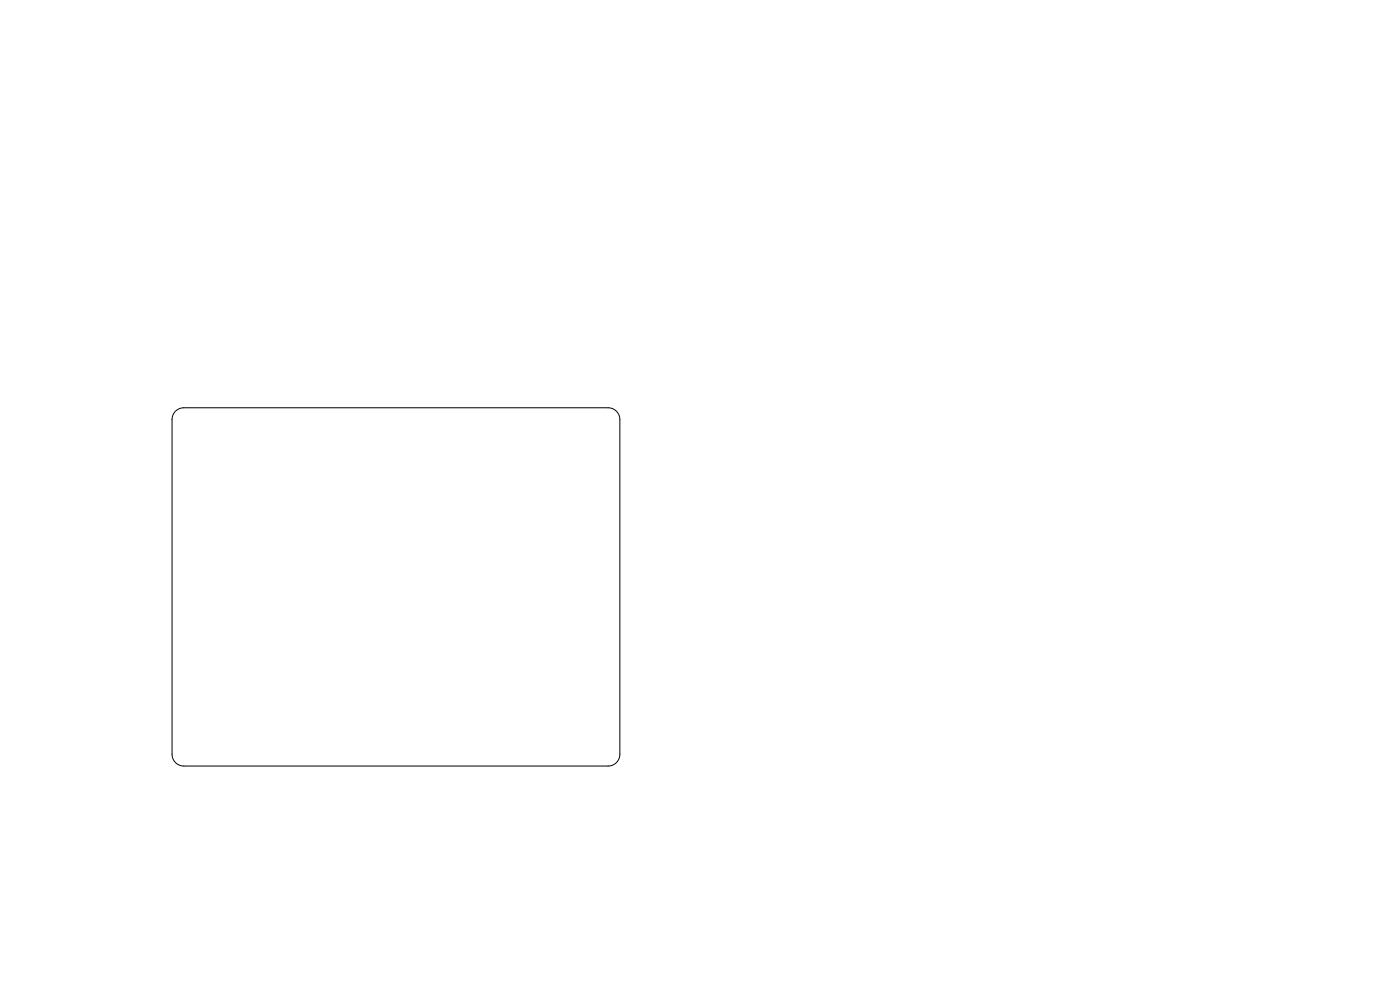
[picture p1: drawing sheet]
<svg xmlns="http://www.w3.org/2000/svg" width="297mm" height="210mm" viewBox="0 0 297 210" stroke-linecap="round" stroke-linejoin="round" font-family="sans-serif">
<path d="M37.2 87.2l.7-.5 1.1-.2h90a2.5 2.5 0 0 1 2.5 2.5v71a2.5 2.5 0 0 1-2.5 2.5h-90a2.5 2.5 0 0 1-2.5-2.5v-71l.2-.9z" fill="none" stroke="#000" stroke-width=".21"/>
</svg>
